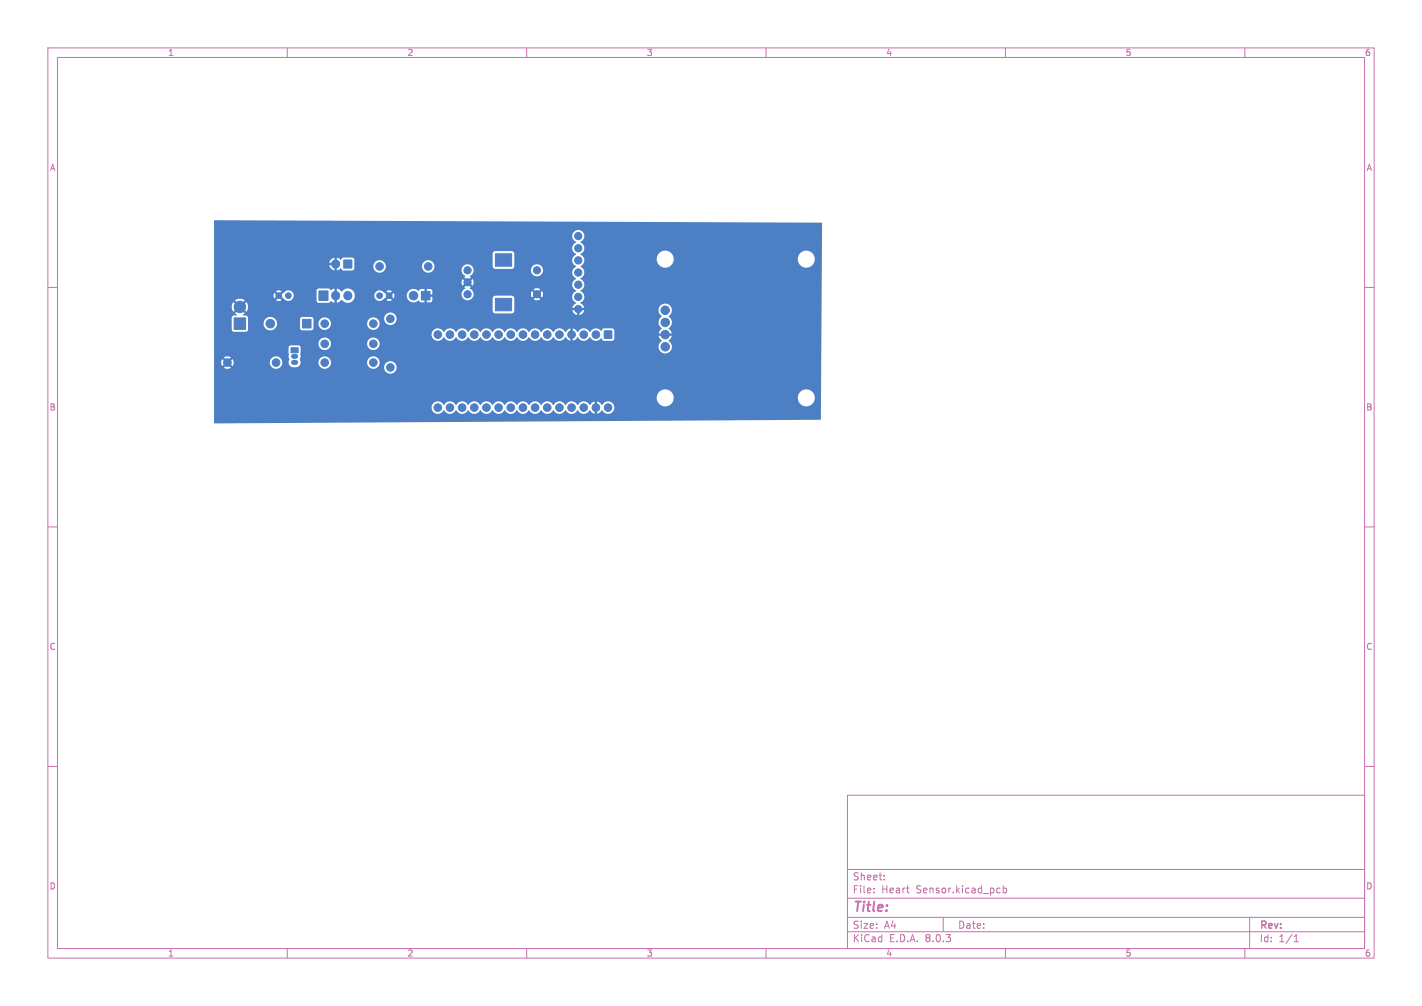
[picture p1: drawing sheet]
<svg xmlns="http://www.w3.org/2000/svg" width="297mm" height="210mm" viewBox="0 0 297 210" stroke-linecap="round" stroke-linejoin="round" font-family="sans-serif">
<defs><g id="words">
<text font-size="2.8" fill="#c872ab" x="178" y="190.9">Title:</text>
<g font-size="2.1" fill="#c872ab">
<text x="178" y="184">Sheet:</text>
<text x="178" y="186.7">File:</text>
<text x="184.1" y="186.7">Heart</text>
<text x="191.4" y="186.7">Sensor.kicad_pcb</text>
<text x="178" y="196.9">KiCad</text>
<text x="178" y="194.1">Size:</text>
<text x="184.7" y="194.1">A4</text>
<text x="185.7" y="196.9">E.D.A.</text>
<text x="193.3" y="196.9">8.0.3</text>
<text x="200" y="194.1">Date:</text>
<text x="263" y="194.3">Rev:</text>
<text x="263" y="196.9">Id:</text>
<text x="267.1" y="196.9">1/1</text>
</g>
<g font-size="1.8" fill="#c872ab">
<text x="35" y="11.9">1</text>
<text x="85" y="11.9">2</text>
<text x="135" y="11.9">3</text>
<text x="185" y="11.9">4</text>
<text x="235" y="11.9">5</text>
<text x="285" y="11.9">6</text>
<text x="10.3" y="35.9">A</text>
<text x="285.4" y="35.9">A</text>
<text x="10.3" y="85.9">B</text>
<text x="285.3" y="85.9">B</text>
<text x="10.3" y="135.9">C</text>
<text x="285.3" y="135.9">C</text>
<text x="10.3" y="185.9">D</text>
<text x="285.3" y="185.9">D</text>
<text x="35" y="199.9">1</text>
<text x="85" y="199.9">2</text>
<text x="135" y="199.9">3</text>
<text x="185" y="199.9">4</text>
<text x="235" y="199.9">5</text>
<text x="285" y="199.9">6</text>
</g>
</g></defs>
<g fill="none" stroke="#c872ab" stroke-width=".21">
<path d="M10 10h277v190h-277zM12 12h273v186h-273zM60 10v2M110 10v2M160 10v2M210 10v2M260 10v2M10 60h2M285 60h2M10 110h2M285 110h2M10 160h2"/>
<path d="M285 160h2M177 166h108v32h-108zM60 198v2M110 198v2M160 198v2M177 194.5h108M177 191.5h108M177 187.5h108M177 181.5h108M182.5 186.3v.1M182.5 185.5v.1M184.7 183.6v.1"/>
<path d="M184.7 182.8v.1M189.3 185.4h.6M189.7 186.4h.2M197 191.5v3M208.5 185.4l.4 .1M208.9 186.3l-.4 .1M209.5 185.5l.5-.1 .2 .3-.1 .6h-.6M209.5 184.9v1.5M210 198v2M260 198v2M261 191.5v6.5M270.3 196.6h.9"/>
<path d="M270.3 195.5l.4-.4v1.5"/>
</g>
<g fill="#4d7fc4" stroke="#4d7fc4" stroke-width=".21">
<path d="M103.5 53h3.4v2.6h-3.4z"/>
<path d="M103.5 62.3h3.4v2.6h-3.4z"/>
<path d="M66.6 60.7h1.9v2h-1.9z"/>
<path d="M60.8 72.6h1.5v1h-1.5z"/>
<path d="M126.2 69h1.6v1.7h-1.6z"/>
<path d="M63.2 66.7h1.8v1.8h-1.8z"/>
<path d="M48.9 66.4h2.4v2.4h-2.4z"/>
<path d="M71.8 54.3h1.7v1.7h-1.7z"/>
<path d="M88 60.8h1.8v1.8h-1.8z"/>
<circle cx="67.8" cy="75.7" r=".8"/>
<circle cx="78" cy="75.7" r=".8"/>
<circle cx="79.3" cy="61.7" r=".6"/>
<circle cx="81.3" cy="61.7" r=".6"/>
<circle cx="97.7" cy="56.4" r=".75"/>
<circle cx="97.7" cy="61.4" r=".75"/>
<circle cx="97.7" cy="58.9" r=".75"/>
<circle cx="112.2" cy="56.4" r=".75"/>
<circle cx="112.2" cy="61.4" r=".75"/>
<circle cx="81.5" cy="66.5" r=".8"/>
<circle cx="81.5" cy="76.7" r=".8"/>
<circle cx="47.5" cy="75.7" r=".8"/>
<circle cx="57.7" cy="75.7" r=".8"/>
<circle cx="60.2" cy="61.7" r=".6"/>
<circle cx="58.2" cy="61.7" r=".6"/>
<circle cx="138.9" cy="72.4" r=".89"/>
<circle cx="138.9" cy="69.8" r=".89"/>
<circle cx="138.9" cy="67.3" r=".89"/>
<circle cx="138.9" cy="64.8" r=".89"/>
<circle cx="124.5" cy="69.8" r=".8"/>
<circle cx="121.9" cy="69.8" r=".8"/>
<circle cx="119.4" cy="69.8" r=".8"/>
<circle cx="116.8" cy="69.8" r=".8"/>
<circle cx="114.3" cy="69.8" r=".8"/>
<circle cx="111.8" cy="69.8" r=".8"/>
<circle cx="109.2" cy="69.8" r=".8"/>
<circle cx="106.7" cy="69.8" r=".8"/>
<circle cx="104.1" cy="69.8" r=".8"/>
<circle cx="101.6" cy="69.8" r=".8"/>
<circle cx="99.1" cy="69.8" r=".8"/>
<circle cx="96.5" cy="69.8" r=".8"/>
<circle cx="94" cy="69.8" r=".8"/>
<circle cx="91.4" cy="69.8" r=".8"/>
<circle cx="91.4" cy="85.1" r=".8"/>
<circle cx="94" cy="85.1" r=".8"/>
<circle cx="96.5" cy="85.1" r=".8"/>
<circle cx="99.1" cy="85.1" r=".8"/>
<circle cx="101.6" cy="85.1" r=".8"/>
<circle cx="104.1" cy="85.1" r=".8"/>
<circle cx="106.7" cy="85.1" r=".8"/>
<circle cx="109.2" cy="85.1" r=".8"/>
<circle cx="111.8" cy="85.1" r=".8"/>
<circle cx="114.3" cy="85.1" r=".8"/>
<circle cx="116.8" cy="85.1" r=".8"/>
<circle cx="119.4" cy="85.1" r=".8"/>
<circle cx="121.9" cy="85.1" r=".8"/>
<circle cx="124.5" cy="85.1" r=".8"/>
<circle cx="127" cy="85.1" r=".8"/>
<circle cx="120.8" cy="49.3" r=".76"/>
<circle cx="120.8" cy="51.8" r=".76"/>
<circle cx="120.8" cy="54.4" r=".76"/>
<circle cx="120.8" cy="56.9" r=".76"/>
<circle cx="120.8" cy="59.4" r=".76"/>
<circle cx="120.8" cy="62" r=".76"/>
<circle cx="120.8" cy="64.5" r=".76"/>
<circle cx="56.5" cy="67.6" r=".9"/>
<circle cx="50.1" cy="64.1" r="1.2"/>
<circle cx="70.1" cy="55.1" r=".85"/>
<circle cx="78" cy="71.8" r=".8"/>
<circle cx="67.8" cy="71.8" r=".8"/>
<circle cx="79.3" cy="55.6" r=".8"/>
<circle cx="89.4" cy="55.6" r=".8"/>
<circle cx="67.8" cy="67.6" r=".8"/>
<circle cx="78" cy="67.6" r=".8"/>
<circle cx="86.4" cy="61.7" r=".9"/>
</g>
<path d="M70.1 61.7v.1M72.6 61.7v.1" fill="none" stroke="#4d7fc4" stroke-width="1.9"/>
<path d="M61.3 74.4h.5M61.3 75.7h.5" fill="none" stroke="#4d7fc4" stroke-width="1.1"/>
<g fill="#ececec" stroke="#ececec" stroke-width=".21">
<circle cx="53.6" cy="53.8" r=".35"/>
<circle cx="103.4" cy="75.2" r=".35"/>
<circle cx="147.3" cy="64" r=".35"/>
<circle cx="56.9" cy="54.9" r=".35"/>
<circle cx="64.3" cy="54.9" r=".35"/>
<circle cx="58.2" cy="54.9" r=".35"/>
<circle cx="106.2" cy="75.2" r=".35"/>
<circle cx="106.2" cy="78.2" r=".35"/>
<circle cx="70.6" cy="81.5" r=".35"/>
<circle cx="50.8" cy="54.9" r=".35"/>
<circle cx="147.3" cy="65" r=".35"/>
<circle cx="147.3" cy="63" r=".35"/>
<circle cx="104.6" cy="78.2" r=".35"/>
<circle cx="103.4" cy="79.2" r=".35"/>
<circle cx="58.2" cy="53.8" r=".35"/>
<circle cx="70.6" cy="80.5" r=".35"/>
<circle cx="72.1" cy="80.5" r=".35"/>
<circle cx="63.2" cy="80.5" r=".35"/>
<circle cx="106.2" cy="79.2" r=".35"/>
<circle cx="72.1" cy="81.5" r=".35"/>
<circle cx="75.4" cy="81.5" r=".35"/>
<circle cx="78.2" cy="81.5" r=".35"/>
<circle cx="52.1" cy="54.9" r=".35"/>
<circle cx="106.2" cy="76.2" r=".35"/>
<circle cx="65.8" cy="53.8" r=".35"/>
<circle cx="59.7" cy="53.8" r=".35"/>
<circle cx="64.5" cy="81.5" r=".35"/>
<circle cx="52.1" cy="53.8" r=".35"/>
<circle cx="69.3" cy="80.5" r=".35"/>
<circle cx="65.8" cy="54.9" r=".35"/>
<circle cx="66" cy="80.5" r=".35"/>
<circle cx="149.1" cy="63" r=".35"/>
<circle cx="64.3" cy="53.8" r=".35"/>
<circle cx="103.4" cy="78.2" r=".35"/>
<circle cx="122.7" cy="78.7" r=".35"/>
<circle cx="121.4" cy="79.8" r=".35"/>
<circle cx="69.3" cy="81.5" r=".35"/>
<circle cx="53.6" cy="54.9" r=".35"/>
<circle cx="63.2" cy="81.5" r=".35"/>
<circle cx="63" cy="54.9" r=".35"/>
<circle cx="122.7" cy="79.8" r=".35"/>
<circle cx="59.7" cy="54.9" r=".35"/>
<circle cx="56.9" cy="53.8" r=".35"/>
<circle cx="104.6" cy="79.2" r=".35"/>
<circle cx="104.6" cy="75.2" r=".35"/>
<circle cx="76.7" cy="80.5" r=".35"/>
<circle cx="149.1" cy="64" r=".35"/>
<circle cx="66" cy="81.5" r=".35"/>
<circle cx="50.8" cy="53.8" r=".35"/>
<circle cx="124.2" cy="79.8" r=".35"/>
<circle cx="103.4" cy="76.2" r=".35"/>
<circle cx="149.1" cy="65" r=".35"/>
<circle cx="64.5" cy="80.5" r=".35"/>
<circle cx="124.2" cy="78.7" r=".35"/>
<circle cx="75.4" cy="80.5" r=".35"/>
<circle cx="121.4" cy="78.7" r=".35"/>
<circle cx="76.7" cy="81.5" r=".35"/>
<circle cx="78.2" cy="80.5" r=".35"/>
<circle cx="104.6" cy="76.2" r=".35"/>
<circle cx="63" cy="53.8" r=".35"/>
</g>
<path d="M44.7 46l127 .6-.3 41-126.6 .8-.1-.1v-3.2h45.4a1.35 1.35 0 0 0 1.1 1.3 1.35 1.35 0 0 0 1.5-.8 1.42 1.42 0 0 0 1.3 .8 1.42 1.42 0 0 0 1.3-.8 1.42 1.42 0 0 0 1.2 .8 1.42 1.42 0 0 0 1.3-.8 1.42 1.42 0 0 0 1.3 .8 1.42 1.42 0 0 0 1.2-.8 1.42 1.42 0 0 0 1.3 .8 1.42 1.42 0 0 0 1.3-.8 1.42 1.42 0 0 0 1.2 .8 1.42 1.42 0 0 0 1.3-.8 1.42 1.42 0 0 0 1.3 .8 1.42 1.42 0 0 0 1.3-.8 1.42 1.42 0 0 0 1.2 .8 1.42 1.42 0 0 0 1.3-.8 1.42 1.42 0 0 0 1.3 .8 1.42 1.42 0 0 0 1.2-.8 1.42 1.42 0 0 0 1.3 .8 1.42 1.42 0 0 0 1.3-.8 1.42 1.42 0 0 0 1.2 .8 1.42 1.42 0 0 0 1.3-.8 1.42 1.42 0 0 0 1.3 .8 1.42 1.42 0 0 0 1.3-.8 1.42 1.42 0 0 0 1.2 .8 1.42 1.42 0 0 0 1.3-.8l.4 .5 .6 .3v-.9h.5v.9l1.1-.8a1.32 1.32 0 0 0 2.1 .4 1.32 1.32 0 0 0-.2-2.1 1.32 1.32 0 0 0-2 .7l-.4-.5-.6-.3v.9h-.5v-.9l-1.1 .7a1.38 1.38 0 0 0-1.2-.7 1.38 1.38 0 0 0-1.3 .8 1.42 1.42 0 0 0-1.2-.8 1.42 1.42 0 0 0-1.3 .8 1.42 1.42 0 0 0-1.3-.8 1.42 1.42 0 0 0-1.2 .8 1.42 1.42 0 0 0-1.3-.8 1.42 1.42 0 0 0-1.3 .8 1.42 1.42 0 0 0-1.2-.8 1.42 1.42 0 0 0-1.3 .8 1.42 1.42 0 0 0-1.3-.8 1.42 1.42 0 0 0-1.3 .8 1.42 1.42 0 0 0-1.2-.8 1.42 1.42 0 0 0-1.3 .8 1.42 1.42 0 0 0-1.3-.8 1.42 1.42 0 0 0-1.2 .8 1.42 1.42 0 0 0-1.3-.8 1.42 1.42 0 0 0-1.3 .8 1.42 1.42 0 0 0-1.2-.8 1.42 1.42 0 0 0-1.3 .8 1.42 1.42 0 0 0-1.3-.8 1.42 1.42 0 0 0-1.3 .8 1.42 1.42 0 0 0-1.2-.8 1.42 1.42 0 0 0-1.3 .8 1.35 1.35 0 0 0-1.5-.8 1.35 1.35 0 0 0-1.1 1.3h-45.4v-2.2h92.5v.3a1.78 1.78 0 0 0 1.9 1.6 1.78 1.78 0 0 0 1.6-1.9h25.9v.3a1.78 1.78 0 0 0 2.7 1.4 1.78 1.78 0 0 0 0-3.1 1.78 1.78 0 0 0-2.7 1.4h-25.9v-.2a1.78 1.78 0 0 0-1.9-1.4 1.78 1.78 0 0 0-1.6 1.6h-92.5v-7.2h1.5l.2 .7 .7-.7 .4 .4-.7 .7a1.28 1.28 0 0 0 1.4 0l-.7-.7 .4-.4 .7 .7 .2-.7h7.6a1.31 1.31 0 0 0 1.8 1.2 1.31 1.31 0 0 0 .2-2.3 1.31 1.31 0 0 0-2 .9v.2h-7.6l-.2-.7-.7 .6-.4-.3 .7-.7-.7-.2-.7 .2 .7 .7-.4 .3-.7-.6-.2 .7h-1.5v-3.2h15.6v2a.84 .84 0 0 1 0 1.1 1.03 1.03 0 0 0 .9 1.1l1-.1 .5-.5 .1-.4h3.7a1.31 1.31 0 0 0 1.3 1.3 1.31 1.31 0 0 0 1.3-1.3h7.6v.2a1.3 1.3 0 0 0 2.1 .8h1.4v.2a1.31 1.31 0 0 0 2.1 .9 1.31 1.31 0 0 0-.2-2.3 1.31 1.31 0 0 0-1.9 1.2h-1.4a1.31 1.31 0 0 0-.3-2.2 1.31 1.31 0 0 0-1.8 1.2h-7.6v-.2a1.31 1.31 0 0 0-1.4-1.1 1.31 1.31 0 0 0-1.2 1.3h-3.7v-.1a.84 .84 0 0 1 0-1.1v-2l-.4-.4h-1.7l-.4 .4h-15.6v-.7h21.8v.2a1.31 1.31 0 0 0 1.4 1.1 1.31 1.31 0 0 0 1.2-1.3h7.6v.2a1.31 1.31 0 0 0 2.1 .8 1.31 1.31 0 0 0-.2-2.2 1.31 1.31 0 0 0-1.9 1.2h-7.6v-.3a1.31 1.31 0 0 0-1.4-1 1.31 1.31 0 0 0-1.2 1.3h-21.8v-1.9h45.4l.1 .2a1.36 1.36 0 0 0 1.1 1 1.36 1.36 0 0 0 1.4-.7 1.42 1.42 0 0 0 1.3 .8 1.42 1.42 0 0 0 1.3-.8 1.42 1.42 0 0 0 1.2 .8 1.42 1.42 0 0 0 1.3-.8 1.42 1.42 0 0 0 1.3 .8 1.42 1.42 0 0 0 1.2-.8 1.42 1.42 0 0 0 1.3 .8 1.42 1.42 0 0 0 1.3-.8 1.42 1.42 0 0 0 1.2 .8 1.42 1.42 0 0 0 1.3-.8 1.42 1.42 0 0 0 1.3 .8 1.42 1.42 0 0 0 1.3-.8 1.42 1.42 0 0 0 1.2 .8 1.42 1.42 0 0 0 1.3-.8 1.42 1.42 0 0 0 1.3 .8 1.42 1.42 0 0 0 1.2-.8 1.42 1.42 0 0 0 1.3 .8 1.42 1.42 0 0 0 1.3-.8 1.42 1.42 0 0 0 1.2 .8 1.42 1.42 0 0 0 1.3-.8l.4 .4 .6 .3v-.8h.5v.8l1.1-.7a1.38 1.38 0 0 0 1.3 .8 1.38 1.38 0 0 0 1.2-.8 1.45 1.45 0 0 0 2.4 .2l.2 .4 .4 .2 1.7-.1 .4-.4v-1.8l-.3-.3h-1.9l-.5 .5a1.46 1.46 0 0 0-2.4 .2 1.42 1.42 0 0 0-1.3-.8 1.42 1.42 0 0 0-1.3 .8l-.4-.4-.6-.3v.8h-.5v-.8l-1.1 .7a1.38 1.38 0 0 0-1.2-.8 1.38 1.38 0 0 0-1.2 .8 1.42 1.42 0 0 0-1.3-.8 1.42 1.42 0 0 0-1.3 .8 1.42 1.42 0 0 0-1.2-.8 1.42 1.42 0 0 0-1.3 .8 1.42 1.42 0 0 0-1.3-.8 1.42 1.42 0 0 0-1.3 .8 1.42 1.42 0 0 0-1.2-.8 1.42 1.42 0 0 0-1.3 .8 1.42 1.42 0 0 0-1.3-.8 1.42 1.42 0 0 0-1.2 .8 1.42 1.42 0 0 0-1.3-.8 1.42 1.42 0 0 0-1.3 .8 1.42 1.42 0 0 0-1.2-.8 1.42 1.42 0 0 0-1.3 .8 1.42 1.42 0 0 0-1.3-.8 1.42 1.42 0 0 0-1.3 .8 1.42 1.42 0 0 0-1.2-.8 1.42 1.42 0 0 0-1.3 .8 1.35 1.35 0 0 0-1.5-.7 1.35 1.35 0 0 0-1.1 1.3h-45.4v-5.8h3.7l.3 1 .8-.8 .4 .3-.8 .8 .4 .4-.8 .1-.3 .4v2.6l.4 .4 2.7-.1 .3-.3v-1.3h3.2l.1 .2a1.4 1.4 0 0 0 2 1 1.4 1.4 0 0 0 .4-2.2h5.2v2l.4 .4 2.1-.1 .3-.3v-1h1a1.31 1.31 0 0 0 1.3 1.3 1.31 1.31 0 0 0 1.3-1.3h7.6v.2a1.3 1.3 0 0 0 1.9 .9 1.3 1.3 0 0 0 .2-2.2h1.4v.3a1.31 1.31 0 0 0 2.1 .8 1.31 1.31 0 0 0-.2-2.2 1.31 1.31 0 0 0-1.9 1.1l-1.6-.1a1.31 1.31 0 0 0-1.9 1.2h-7.6v-.2a1.3 1.3 0 0 0-1.4-1.1 1.3 1.3 0 0 0-1.2 1.3h-1v-1l-.5-.4h-1.9l-.4 .4h-5.2a1.4 1.4 0 0 0-1.6-.3 1.4 1.4 0 0 0-.9 1.3h-3.2l-.1-1.5-.3-.2-.6-.1-.1-.1 .4-.3-.8-.8 .4-.3 .8 .8a1.69 1.69 0 0 0 0-2l-.8 .8-.4-.4 .8-.8h6.5l.5 .1 .7-.1-.6-.6-.6 .6-6.6-.1a1.69 1.69 0 0 0-1.9 .1l.8 .8-.4 .4-.8-.8-.3 1h-3.7v-2.4h12.4l.2 .6 .6-.6 .3 .3 .4-.3 .6 .6a1.13 1.13 0 0 0 1.9 .2 1.13 1.13 0 0 0-.5-1.8h5.5v2.1l.4 .4h2.1l.5-.3 .8 .3v-1h.5v1l1-.6a1.48 1.48 0 0 0 1.7 .6 1.48 1.48 0 0 0 1-1.5h4.1v.2a1.1 1.1 0 0 0 1.7 .8h.8l.5 .1 .7-.1-.6-.6-.6 .6h-.8l1-1 .3 .3 .4-.3 .6 .6 .2-.6h2.6a1.46 1.46 0 0 0 .9 1.3 1.46 1.46 0 0 0 1.6-.3l.4 .4h.8v-1h.5v1h.8l.3-.4v-.7h-1v-.5h1v-.8l-.3-.3-.8-.1v1h-.5v-1h-.8l-.4 .4a1.51 1.51 0 0 0-1.6-.3 1.51 1.51 0 0 0-.9 1.3h-2.6l-.2-.6-.6 .6-.3-.3-.4 .3-1-.9h.8l.6 .6 .6-.6-.5-.2-.7 .2-.9-.1a1.11 1.11 0 0 0-1.6 1h-4.1v-.1a1.51 1.51 0 0 0-1.1-1.3 1.51 1.51 0 0 0-1.7 .6l-.4-.5-.5-.2v1h-.5v-1l-.8 .4-.5-.4h-2l-.3 .2-.2 .3h-5.5a1.42 1.42 0 0 0-1.4 .4l-.6 .6-.3-.3-.5 .3-.5-.6-.2 .6h-12.4v-.9h12.9l.6 .6 .6-.6-.5-.2-.7 .2h-12.9v-5.9h25v.5h-.9a1.35 1.35 0 0 0 1.1 1v-.8h.5v.8l.8-.4 .5 .5h1.9l.3-.3 .1-.6h4v.3a1.31 1.31 0 0 0 1.4 1 1.31 1.31 0 0 0 1.2-1.3h7.5l.1 .3a1.3 1.3 0 0 0 .9 1 1.3 1.3 0 0 0 1.4-.5l5.9 .1a1.53 1.53 0 0 0 .8 1.2l-.2 .2 .5 .5-.3 .4-.6-.6-.2 .7 .2 .7 .6-.5 .3 .3-.5 .6 .2 .2a1.26 1.26 0 0 0-.6 1.9 1.26 1.26 0 0 0 2 .2h4.3v2.7l.2 .3 .4 .1h3.4l.3-.1 .2-.4v-2.6l-.1-.4-.4-.2h-3.4l-.4 .2-.2 .4h-4.3l.3-.9h12l.2 .7 .6-.5 .3 .3-.5 .6a1.23 1.23 0 0 0 1.3 0l-.5-.6 .3-.3 .6 .5a1.24 1.24 0 0 0 0-1.4l-.6 .6-.3-.4 .5-.5-.6-.2-.7 .2 .5 .5-.3 .4-.6-.6-.2 .7h-12l-.2-.6-.6-.6 .2-.2-.5-.6 .3-.3 .6 .5 .1-.2 .1-.7-.2-.5-.6 .6-.3-.4 .5-.5-.2-.3 .6-.5 .2-.7h12a1.26 1.26 0 0 0 1.8 1.2 1.26 1.26 0 0 0 .2-2.2 1.26 1.26 0 0 0-2 .8v.2h-12a1.26 1.26 0 0 0-1.2-1.2 1.26 1.26 0 0 0-1.3 1.2h-5.9l.1-.1a1.31 1.31 0 0 0-.8-1.9 1.31 1.31 0 0 0-1.7 1.2h-7.5a1.31 1.31 0 0 0-1.3-1.3 1.31 1.31 0 0 0-1.3 1.3h-4v-1.4l-.5-.4h-1.8l-.5 .4-.8-.4v.9h-.5v-.9l-.7 .3-.4 .8h-24.1v-1.9h58.2v2.7l.3 .4h.3h3.4l.3-.1 .2-.4v-2.6l-.1-.4-.4-.2h-3.6l-.3 .3-.1 .3h-58.2v-3.7h74.8l.2 .6 .6 .7a1.34 1.34 0 0 0-.8 1.3 1.34 1.34 0 0 0 .8 1.2 1.38 1.38 0 0 0-.8 1.3 1.38 1.38 0 0 0 .8 1.2 1.38 1.38 0 0 0-.8 1.3 1.38 1.38 0 0 0 .8 1.3 1.38 1.38 0 0 0-.8 1.2 1.38 1.38 0 0 0 .8 1.3 1.38 1.38 0 0 0-.8 1.3 1.38 1.38 0 0 0 .8 1.2l-.5 .5-.3 .6h.9v.5h-.9l.5 .7 .5 .3v-.9h.5v.9l.6-.3 .4-.7h15.5l.2 .6 .5 .6v.1a1.4 1.4 0 0 0 0 2.4v.2l-.4 .3-.2 .6h.9v.5h-.9l.2 .6 .4 .4-.2 .3a1.39 1.39 0 0 0 0 2 1.39 1.39 0 0 0 2-.2 1.39 1.39 0 0 0-.3-2v-.2l.3-.3 .3-.6h-.9v-.5h.9l-.3-.6-.3-.4 .1-.2a1.39 1.39 0 0 0-.1-2.3v-.2a1.39 1.39 0 0 0-.1-2.4 1.39 1.39 0 0 0-2.1 1.3h-16.3v-.5h.8l-.3-.6-.5-.5a1.34 1.34 0 0 0 .8-1.3 1.34 1.34 0 0 0-.8-1.2 1.38 1.38 0 0 0 .8-1.3 1.38 1.38 0 0 0-.8-1.2 1.39 1.39 0 0 0 .8-1.3 1.39 1.39 0 0 0-.8-1.3l.1-.1a1.25 1.25 0 0 0 .7-1.5h15.2v.2a1.78 1.78 0 0 0 1.9 1.7 1.78 1.78 0 0 0 1.6-1.9h25.9v.2a1.78 1.78 0 0 0 2.7 1.4 1.78 1.78 0 0 0 0-3 1.78 1.78 0 0 0-2.7 1.4h-25.9v-.2a1.78 1.78 0 0 0-1.9-1.5 1.78 1.78 0 0 0-1.6 1.7h-15.2l-.8-1a1.34 1.34 0 0 0 .8-1.2 1.34 1.34 0 0 0-.8-1.3 1.29 1.29 0 0 0 .4-2.2 1.29 1.29 0 0 0-2.1 1h-74.8z" fill="#4d7fc4"/>
<use href="#words"/>
</svg>
